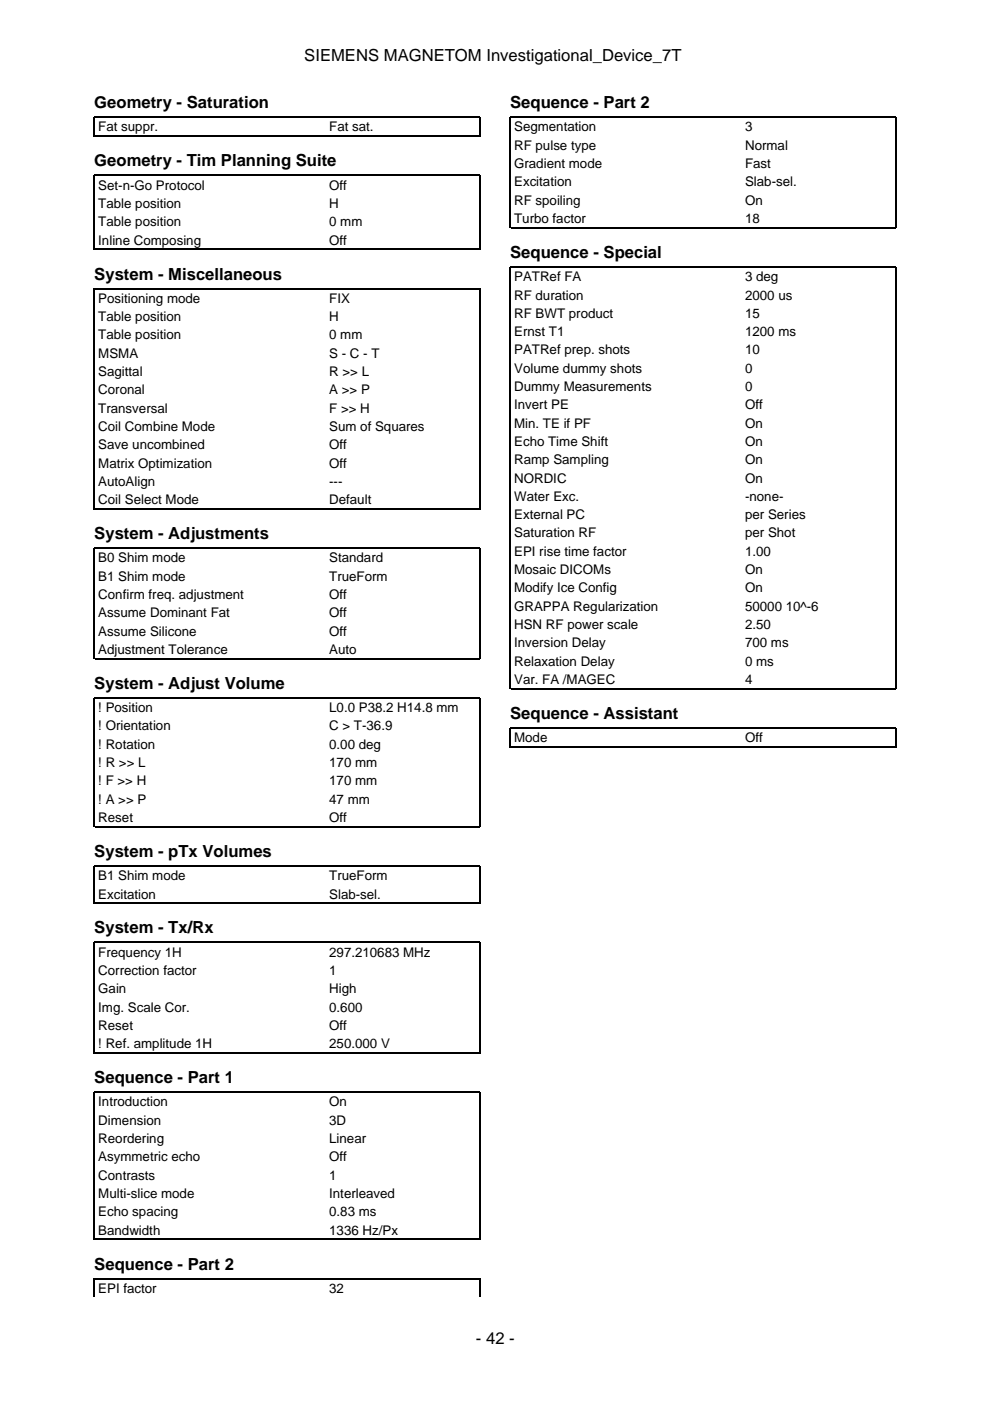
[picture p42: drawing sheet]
<svg xmlns="http://www.w3.org/2000/svg" width="210mm" height="297mm" viewBox="0 0 210 297" stroke-linecap="round" stroke-linejoin="round" font-family="sans-serif">
<defs><g id="words">
<g font-size="3.5">
<text x="64.5" y="12.9">SIEMENS MAGNETOM Investigational_Device_7T</text>
<text x="20" y="22.9">Geometry - Saturation</text>
<text x="108.2" y="22.9">Sequence - Part 2</text>
<text x="20" y="35.3">Geometry - Tim Planning Suite</text>
<text x="20" y="59.3">System - Miscellaneous</text>
<text x="108.2" y="54.7">Sequence - Special</text>
<text x="20" y="114.3">System - Adjustments</text>
<text x="20" y="146">System - Adjust Volume</text>
<text x="108.2" y="152.4">Sequence - Assistant</text>
<text x="20" y="181.7">System - pTx Volumes</text>
<text x="20" y="197.9">System - Tx/Rx</text>
<text x="20" y="229.7">Sequence - Part 1</text>
<text x="20" y="269.2">Sequence - Part 2</text>
<text x="100.9" y="284.9">- 42 -</text>
</g>
<g font-size="2.8">
<text x="20.8" y="27.9">Fat suppr.</text>
<text x="69.8" y="27.9">Fat sat.</text>
<text x="109" y="27.9">Segmentation</text>
<text x="158" y="27.9">3</text>
<text x="109" y="31.7">RF pulse type</text>
<text x="109" y="35.6">Gradient mode</text>
<text x="158" y="31.7">Normal</text>
<text x="158" y="35.6">Fast</text>
<text x="20.8" y="40.2">Set-n-Go Protocol</text>
<text x="69.8" y="40.2">Off</text>
<text x="109" y="39.5">Excitation</text>
<text x="158" y="39.5">Slab-sel.</text>
<text x="20.8" y="44.1">Table position</text>
<text x="20.8" y="48">Table position</text>
<text x="69.8" y="44.1">H</text>
<text x="69.8" y="48">0 mm</text>
<text x="109" y="43.4">RF spoiling</text>
<text x="109" y="47.3">Turbo factor</text>
<text x="158" y="43.4">On</text>
<text x="158" y="47.3">18</text>
<text x="20.8" y="51.9">Inline Composing</text>
<text x="69.8" y="51.9">Off</text>
<text x="109" y="59.6">PATRef FA</text>
<text x="158" y="59.6">3 deg</text>
<text x="20.8" y="64.2">Positioning mode</text>
<text x="69.8" y="64.2">FIX</text>
<text x="109" y="63.5">RF duration</text>
<text x="158" y="63.5">2000 us</text>
<text x="20.8" y="68.1">Table position</text>
<text x="20.8" y="72">Table position</text>
<text x="69.8" y="68.1">H</text>
<text x="69.8" y="72">0 mm</text>
<text x="109" y="67.4">RF BWT product</text>
<text x="109" y="71.3">Ernst T1</text>
<text x="158" y="67.4">15</text>
<text x="158" y="71.3">1200 ms</text>
<text x="20.8" y="75.8">MSMA</text>
<text x="69.8" y="75.8">S - C - T</text>
<text x="109" y="75.1">PATRef prep. shots</text>
<text x="158" y="75.1">10</text>
<text x="20.8" y="79.7">Sagittal</text>
<text x="20.8" y="83.6">Coronal</text>
<text x="69.8" y="79.7">R &gt;&gt; L</text>
<text x="69.8" y="83.6">A &gt;&gt; P</text>
<text x="109" y="79">Volume dummy shots</text>
<text x="109" y="82.9">Dummy Measurements</text>
<text x="158" y="79">0</text>
<text x="158" y="82.9">0</text>
<text x="20.8" y="87.5">Transversal</text>
<text x="69.8" y="87.5">F &gt;&gt; H</text>
<text x="109" y="86.8">Invert PE</text>
<text x="158" y="86.8">Off</text>
<text x="20.8" y="91.4">Coil Combine Mode</text>
<text x="20.8" y="95.2">Save uncombined</text>
<text x="69.8" y="91.4">Sum of Squares</text>
<text x="69.8" y="95.2">Off</text>
<text x="109" y="90.7">Min. TE if PF</text>
<text x="109" y="94.5">Echo Time Shift</text>
<text x="158" y="90.7">On</text>
<text x="158" y="94.5">On</text>
<text x="20.8" y="99.1">Matrix Optimization</text>
<text x="69.8" y="99.1">Off</text>
<text x="109" y="98.4">Ramp Sampling</text>
<text x="158" y="98.4">On</text>
<text x="20.8" y="103">AutoAlign</text>
<text x="20.8" y="106.9">Coil Select Mode</text>
<text x="69.8" y="103">---</text>
<text x="69.8" y="106.9">Default</text>
<text x="109" y="102.3">NORDIC</text>
<text x="109" y="106.2">Water Exc.</text>
<text x="158" y="102.3">On</text>
<text x="158" y="106.2">-none-</text>
<text x="109" y="110.1">External PC</text>
<text x="109" y="113.9">Saturation RF</text>
<text x="158" y="110.1">per Series</text>
<text x="158" y="113.9">per Shot</text>
<text x="20.8" y="119.2">B0 Shim mode</text>
<text x="69.8" y="119.2">Standard</text>
<text x="109" y="117.8">EPI rise time factor</text>
<text x="158" y="117.8">1.00</text>
<text x="20.8" y="123.1">B1 Shim mode</text>
<text x="69.8" y="123.1">TrueForm</text>
<text x="109" y="121.7">Mosaic DICOMs</text>
<text x="109" y="125.6">Modify Ice Config</text>
<text x="158" y="121.7">On</text>
<text x="158" y="125.6">On</text>
<text x="20.8" y="127">Confirm freq. adjustment</text>
<text x="20.8" y="130.9">Assume Dominant Fat</text>
<text x="69.8" y="127">Off</text>
<text x="69.8" y="130.9">Off</text>
<text x="109" y="129.5">GRAPPA Regularization</text>
<text x="158" y="129.5">50000 10^-6</text>
<text x="20.8" y="134.8">Assume Silicone</text>
<text x="69.8" y="134.8">Off</text>
<text x="109" y="133.3">HSN RF power scale</text>
<text x="109" y="137.2">Inversion Delay</text>
<text x="158" y="133.3">2.50</text>
<text x="158" y="137.2">700 ms</text>
<text x="20.8" y="138.6">Adjustment Tolerance</text>
<text x="69.8" y="138.6">Auto</text>
<text x="109" y="141.1">Relaxation Delay</text>
<text x="158" y="141.1">0 ms</text>
<text x="109" y="145">Var. FA /MAGEC</text>
<text x="158" y="145">4</text>
<text x="20.8" y="151">! Position</text>
<text x="20.8" y="154.9">! Orientation</text>
<text x="69.8" y="151">L0.0 P38.2 H14.8 mm</text>
<text x="69.8" y="154.9">C &gt; T-36.9</text>
<text x="20.8" y="158.7">! Rotation</text>
<text x="69.8" y="158.7">0.00 deg</text>
<text x="109" y="157.3">Mode</text>
<text x="158" y="157.3">Off</text>
<text x="20.8" y="162.6">! R &gt;&gt; L</text>
<text x="20.8" y="166.5">! F &gt;&gt; H</text>
<text x="69.8" y="162.6">170 mm</text>
<text x="69.8" y="166.5">170 mm</text>
<text x="20.8" y="170.4">! A &gt;&gt; P</text>
<text x="69.8" y="170.4">47 mm</text>
<text x="20.8" y="174.3">Reset</text>
<text x="69.8" y="174.3">Off</text>
<text x="20.8" y="186.6">B1 Shim mode</text>
<text x="20.8" y="190.5">Excitation</text>
<text x="69.8" y="186.6">TrueForm</text>
<text x="69.8" y="190.5">Slab-sel.</text>
<text x="20.8" y="202.8">Frequency 1H</text>
<text x="69.8" y="202.8">297.210683 MHz</text>
<text x="20.8" y="206.7">Correction factor</text>
<text x="69.8" y="206.7">1</text>
<text x="20.8" y="210.6">Gain</text>
<text x="20.8" y="214.5">Img. Scale Cor.</text>
<text x="69.8" y="210.6">High</text>
<text x="69.8" y="214.5">0.600</text>
<text x="20.8" y="218.4">Reset</text>
<text x="69.8" y="218.4">Off</text>
<text x="20.8" y="222.2">! Ref. amplitude 1H</text>
<text x="69.8" y="222.2">250.000 V</text>
<text x="20.8" y="234.6">Introduction</text>
<text x="20.8" y="238.5">Dimension</text>
<text x="69.8" y="234.6">On</text>
<text x="69.8" y="238.5">3D</text>
<text x="20.8" y="242.4">Reordering</text>
<text x="69.8" y="242.4">Linear</text>
<text x="20.8" y="246.2">Asymmetric echo</text>
<text x="20.8" y="250.1">Contrasts</text>
<text x="69.8" y="246.2">Off</text>
<text x="69.8" y="250.1">1</text>
<text x="20.8" y="254">Multi-slice mode</text>
<text x="20.8" y="257.9">Echo spacing</text>
<text x="69.8" y="254">Interleaved</text>
<text x="69.8" y="257.9">0.83 ms</text>
<text x="20.8" y="261.8">Bandwidth</text>
<text x="69.8" y="261.8">1336 Hz/Px</text>
<text x="20.8" y="274.1">EPI factor</text>
<text x="69.8" y="274.1">32</text>
</g>
</g></defs>
<g fill="none" stroke="#000" stroke-width=".26">
<path d="M20 29v-4.2h81.8v4.2M20.1 28.9h81.6M20 53v-15.8h81.8v15.8M20.1 52.8h81.6M108.2 48.4v-23.6h81.8v23.6M108.3 48.3h81.6M20 108v-46.8h81.8v46.8M20.1 107.9h81.6M20 139.8v-23.6h81.8v23.6M20.1 139.6h81.6M108.2 146.1v-89.5h81.8v89.5M108.2 158.5v-4.2h81.8v4.2"/>
<path d="M108.3 146h81.6M108.3 158.3h81.6M20 175.4v-27.4h81.8v27.4M20.1 175.3h81.6M20 191.6v-8h81.8v8M20.1 191.5h81.6M20 223.4v-23.6h81.8v23.6M20.1 223.2h81.6M20 262.9v-31.3h81.8v31.3M20 275v-3.9h81.8v3.9M20.1 262.7h81.6"/>
</g>
<use href="#words"/>
</svg>
